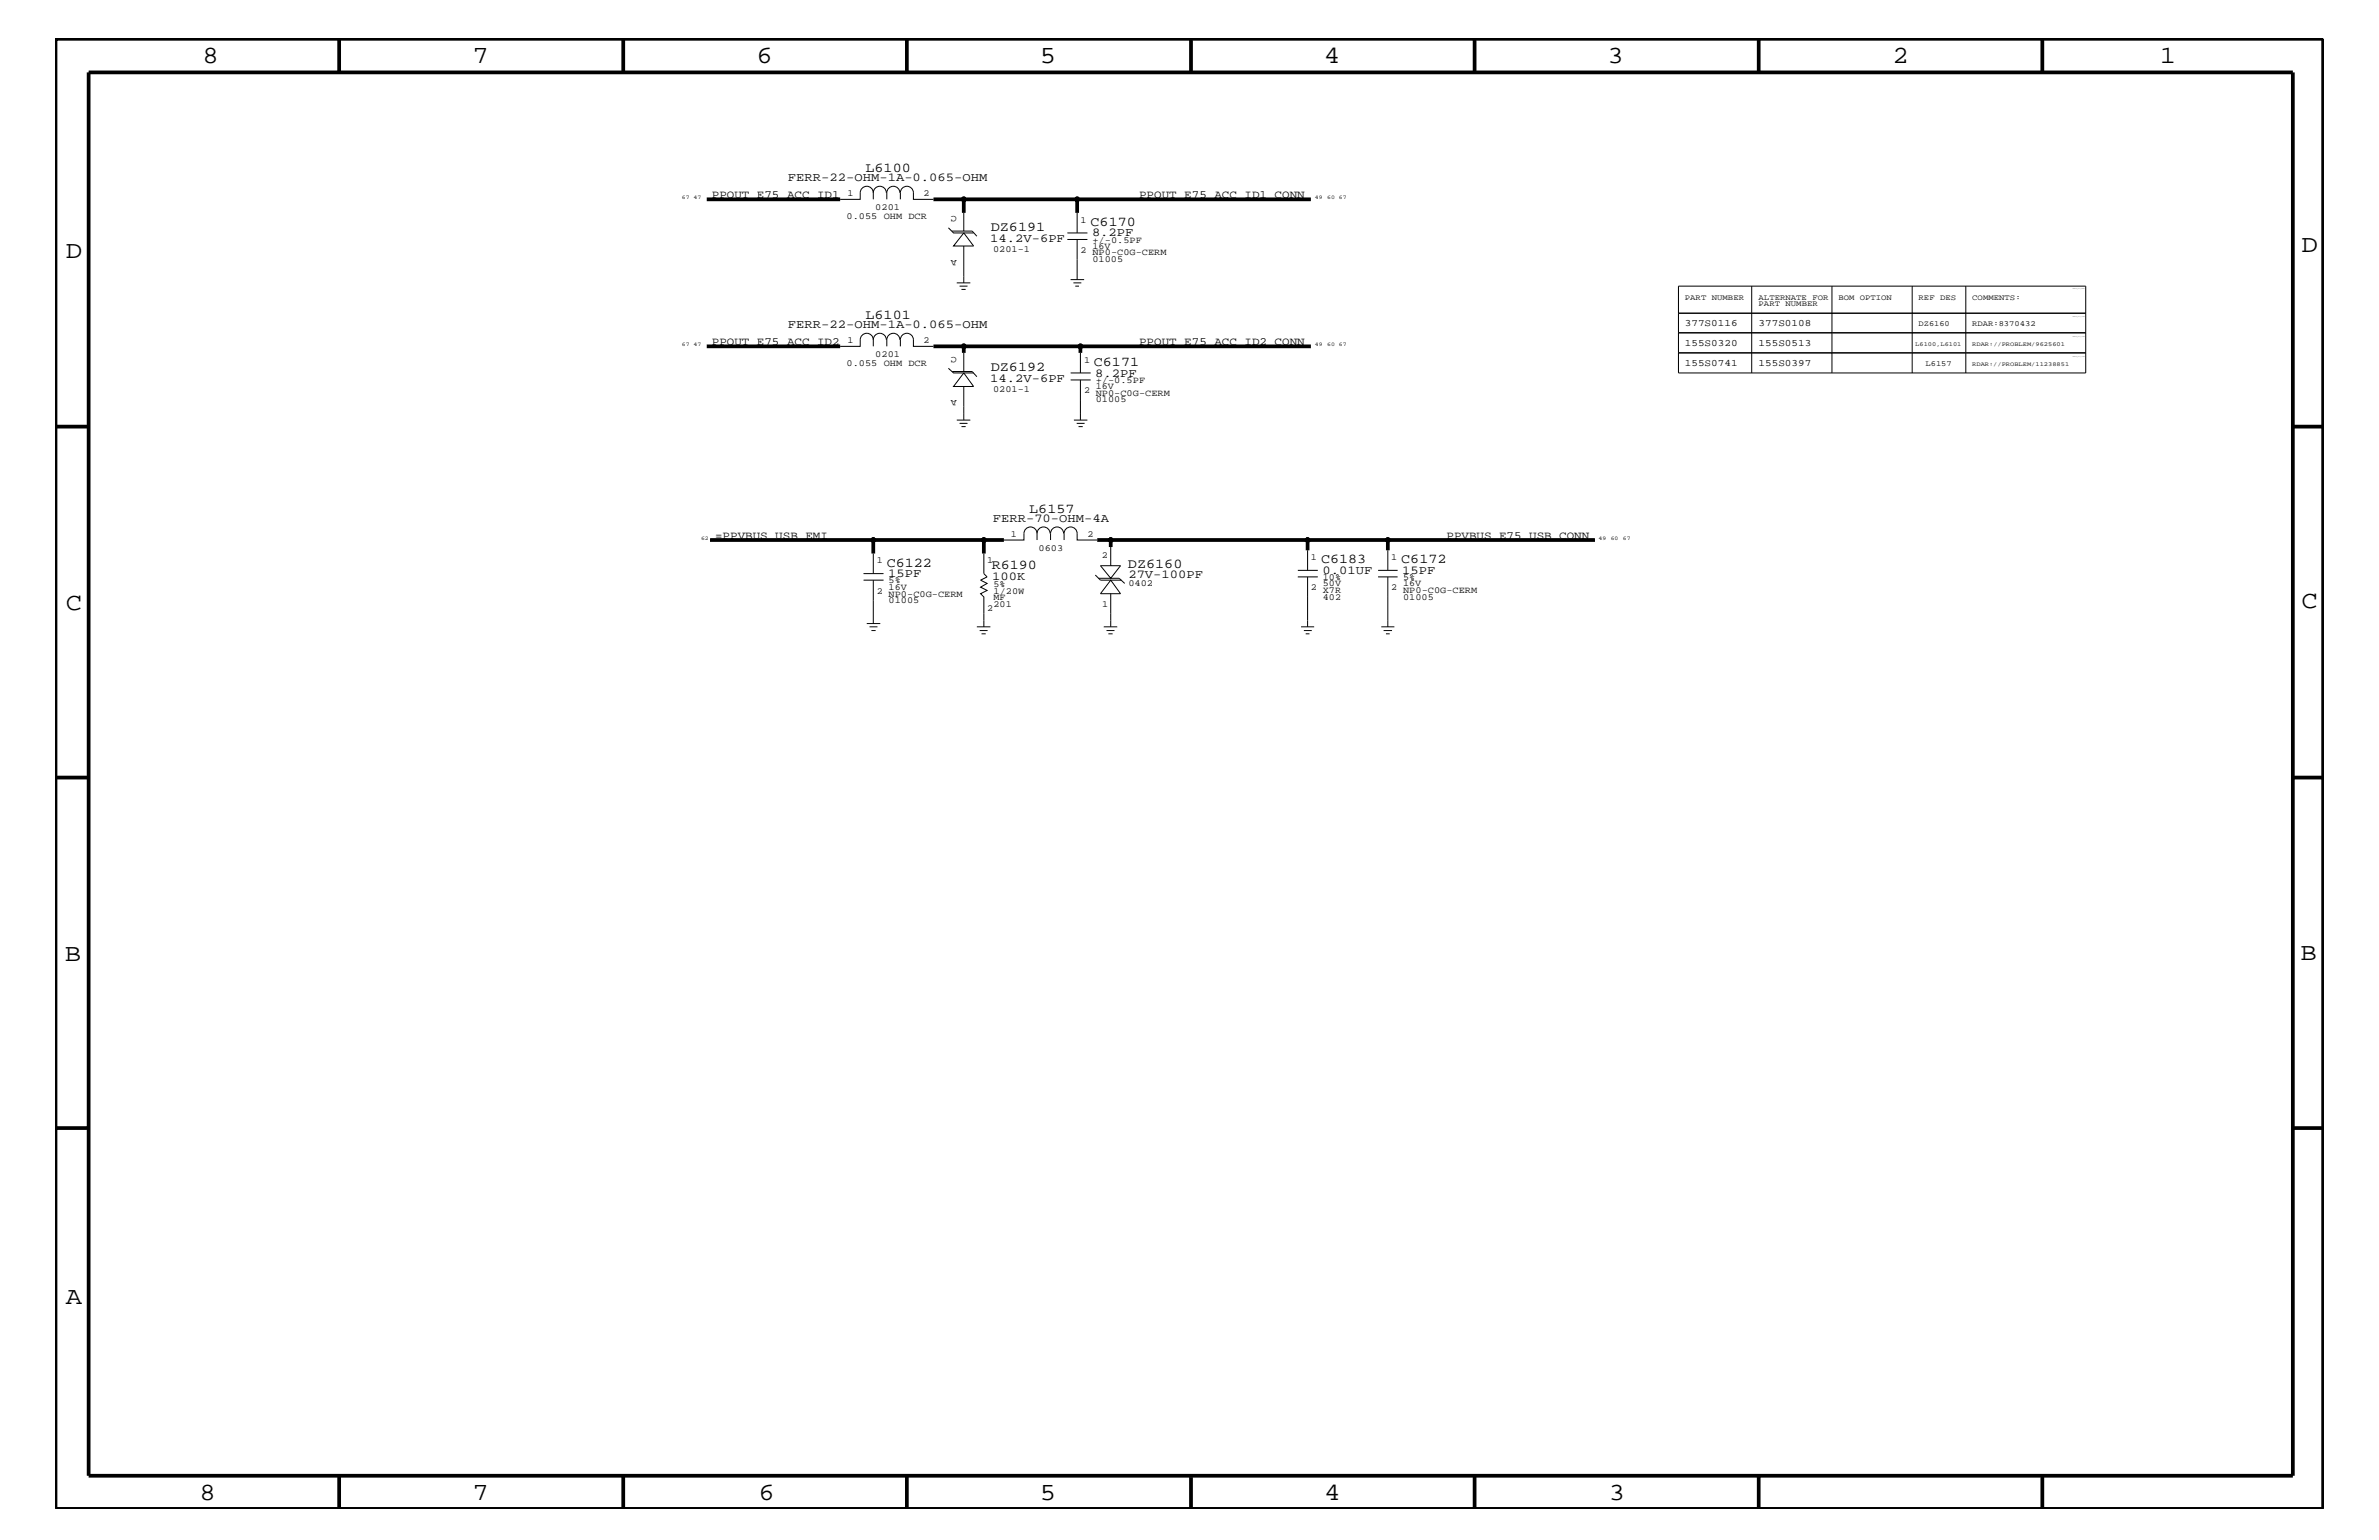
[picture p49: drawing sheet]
<svg xmlns="http://www.w3.org/2000/svg" width="432mm" height="279mm" viewBox="0 0 432 279" stroke-linecap="round" stroke-linejoin="round" font-family="sans-serif">
<defs><g id="words">
<g font-size="4.5">
<text x="36.7" y="11.5">8</text>
<text x="85.8" y="11.5">7</text>
<text x="137.3" y="11.5">6</text>
<text x="188.7" y="11.5">5</text>
<text x="240.3" y="11.5">4</text>
<text x="291.8" y="11.5">3</text>
<text x="343.5" y="11.5">2</text>
<text x="392" y="11.5">1</text>
<text x="11.9" y="46.8">D</text>
<text x="417.7" y="45.7">D</text>
<text x="11.9" y="110.6">C</text>
<text x="417.7" y="110.4">C</text>
<text x="11.8" y="174.3">B</text>
<text x="417.6" y="174.2">B</text>
<text x="11.9" y="236.7">A</text>
<text x="36.2" y="272.1">8</text>
<text x="85.8" y="272.1">7</text>
<text x="137.7" y="272.1">6</text>
<text x="188.7" y="272.1">5</text>
<text x="240.4" y="272.1">4</text>
<text x="292" y="272.1">3</text>
</g>
<g font-size="2.5">
<text x="157.1" y="31.2">L6100</text>
<text x="179.8" y="41.9">DZ6191</text>
<text x="198" y="41">C6170</text>
<text x="157.1" y="57.9">L6101</text>
<text x="179.8" y="67.3">DZ6192</text>
<text x="198.5" y="66.5">C6171</text>
<text x="186.8" y="93.1">L6157</text>
<text x="161" y="102.9">C6122</text>
<text x="180" y="103.3">R6190</text>
<text x="204.7" y="103">DZ6160</text>
<text x="239.8" y="102.2">C6183</text>
<text x="254.3" y="102.2">C6172</text>
</g>
<g font-size="2.2">
<text x="143" y="32.9">FERR-22-OHM-1A-0.065-OHM</text>
<text x="179.7" y="43.9">14.2V-6PF</text>
<text x="198.2" y="42.9">8.2PF</text>
<text x="143" y="59.5">FERR-22-OHM-1A-0.065-OHM</text>
<text x="179.7" y="69.4">14.2V-6PF</text>
<text x="198.8" y="68.4">8.2PF</text>
<text x="180.2" y="94.8">FERR-70-OHM-4A</text>
<text x="161.2" y="104.7">15PF</text>
<text x="180.1" y="105.2">100K</text>
<text x="204.8" y="104.8">27V-100PF</text>
<text x="240" y="104.1">0.01UF</text>
<text x="254.5" y="104.1">15PF</text>
</g>
<g font-size="2">
<text x="129.2" y="35.9">PPOUT_E75_ACC_ID1</text>
<text x="206.8" y="35.9">PPOUT_E75_ACC_ID1_CONN</text>
<text x="129.2" y="62.6">PPOUT_E75_ACC_ID2</text>
<text x="206.8" y="62.6">PPOUT_E75_ACC_ID2_CONN</text>
<text x="129.8" y="97.7">=PPVBUS_USB_EMI</text>
<text x="262.6" y="97.7">PPVBUS_E75_USB_CONN</text>
</g>
<g font-size="1.8">
<text x="305.8" y="59.2">377S0116</text>
<text x="319.2" y="59.2">377S0108</text>
<text x="305.8" y="62.9">155S0320</text>
<text x="319.2" y="62.9">155S0513</text>
<text x="305.8" y="66.5">155S0741</text>
<text x="319.2" y="66.5">155S0397</text>
</g>
<g font-size="1.7">
<text x="153.8" y="35.6">1</text>
<text x="167.6" y="35.6">2</text>
<text x="153.7" y="39.8">0.055 OHM DCR</text>
<text x="158.9" y="38.1">0201</text>
<text x="173.7" y="39.2" transform="rotate(-180 173.7 39.2)">C</text>
<text x="196.1" y="40.4">1</text>
<text x="173.7" y="47.1" transform="rotate(-180 173.7 47.1)">A</text>
<text x="180.3" y="45.7">0201-1</text>
<text x="196.1" y="45.9">2</text>
<text x="198.3" y="45.2">16V</text>
<text x="198.3" y="46.3">NP0-C0G-CERM</text>
<text x="198.3" y="44.1">+/-0.5PF</text>
<text x="198.3" y="47.6">01005</text>
<text x="153.8" y="62.3">1</text>
<text x="158.9" y="64.8">0201</text>
<text x="167.6" y="62.3">2</text>
<text x="173.7" y="64.7" transform="rotate(-180 173.7 64.7)">C</text>
<text x="196.8" y="65.9">1</text>
<text x="153.7" y="66.5">0.055 OHM DCR</text>
<text x="180.3" y="71.1">0201-1</text>
<text x="196.8" y="71.3">2</text>
<text x="198.9" y="70.6">16V</text>
<text x="198.9" y="69.5">+/-0.5PF</text>
<text x="198.9" y="71.8">NP0-C0G-CERM</text>
<text x="173.7" y="72.6" transform="rotate(-180 173.7 72.6)">A</text>
<text x="198.9" y="73">01005</text>
<text x="183.5" y="97.4">1</text>
<text x="188.5" y="99.9">0603</text>
<text x="197.4" y="97.4">2</text>
<text x="200" y="101.3">2</text>
<text x="237.9" y="101.6">1</text>
<text x="252.5" y="101.6">1</text>
<text x="159.2" y="102.2">1</text>
<text x="159.2" y="107.7">2</text>
<text x="161.3" y="105.9">5%</text>
<text x="161.3" y="107">16V</text>
<text x="179.2" y="102.2">1</text>
<text x="180.3" y="106.5">5%</text>
<text x="180.3" y="107.7">1/20W</text>
<text x="204.8" y="106.4">0402</text>
<text x="237.9" y="107.1">2 X7R</text>
<text x="240.1" y="105.3">10%</text>
<text x="240.1" y="106.4">50V</text>
<text x="252.5" y="107.1">2 NP0-C0G-CERM</text>
<text x="254.7" y="106.4">16V</text>
<text x="254.7" y="105.3">5%</text>
<text x="161.3" y="108.2">NP0-C0G-CERM</text>
<text x="161.3" y="109.4">01005</text>
<text x="179.2" y="110.8">2</text>
<text x="180.3" y="108.9">MF</text>
<text x="180.3" y="110.2">201</text>
<text x="200.1" y="110.2">1</text>
<text x="240.1" y="108.8">402</text>
<text x="254.7" y="108.8">01005</text>
</g>
<g font-size="1.4">
<text x="305.8" y="54.4">PART NUMBER</text>
<text x="319.2" y="55.6">PART NUMBER</text>
<text x="319.2" y="54.4">ALTERNATE FOR</text>
<text x="333.7" y="54.4">BOM OPTION</text>
<text x="348.2" y="59.2">DZ6160</text>
<text x="348.2" y="54.4">REF DES</text>
<text x="358" y="54.4">COMMENTS:</text>
<text x="358" y="59.2">RDAR:8370432</text>
<text x="349.5" y="66.5">L6157</text>
</g>
<g font-size="1.1">
<text x="347.6" y="62.9">L6100,L6101</text>
<text x="358" y="62.9">RDAR://PROBLEM/9625601</text>
<text x="358" y="66.5">RDAR://PROBLEM/11238851</text>
</g>
<g font-size="1">
<text x="123.8" y="36.2">67 47</text>
<text x="238.7" y="36.2">49</text>
<text x="240.9" y="36.2">60 67</text>
<text x="123.8" y="62.9">67 47</text>
<text x="238.7" y="62.9">49</text>
<text x="240.9" y="62.9">60 67</text>
<text x="127.3" y="98">62</text>
<text x="290.2" y="98">49</text>
<text x="292.4" y="98">60</text>
<text x="294.6" y="98">67</text>
</g>
</g></defs>
<g fill="none" stroke="#000" stroke-width=".18">
<path d="M158.5 35a1.19 1.19 0 0 0-1.2-1.2 1.19 1.19 0 0 0-1.2 1.2v1.2h-3.6M158.5 35v1.2M158.5 35a1.19 1.19 0 0 1 1.2-1.2 1.19 1.19 0 0 1 1.2 1.2M163.3 35a1.19 1.19 0 0 0-1.2-1.2 1.19 1.19 0 0 0-1.1 1.2v1.2M163.4 36.2v-1.2a1.19 1.19 0 0 1 1.2-1.2 1.19 1.19 0 0 1 1.2 1.2v1.2h3.6M174.9 38.6v3.3M195.5 38.6v3.7M172.1 41.3l1 1h3.6M172.8 41.9h3.7l.8 1M173.7 51.3h2.4M174.2 51.9h1.4M174.5 52.5h.8"/>
<path d="M174.9 44.6v6.7M174.9 42.3l1.8 2.3h-3.6zM193.7 43.4h3.7M193.7 42.3h3.7M194.3 50.7h2.5M194.8 51.3h1.5M195.2 51.9h.6M195.5 43.4v7.3M304.7 51.9h73.9v15.8h-73.9zM304.7 56.8h73.9M317.9 51.9v15.8M332.5 51.9v15.8"/>
<path d="M347.1 51.9v15.8M356.8 51.9v15.8M158.5 61.7a1.19 1.19 0 0 0-1.2-1.2 1.19 1.19 0 0 0-1.2 1.2v1.1h-3.6M158.5 61.7v1.1M158.5 61.7a1.19 1.19 0 0 1 1.2-1.2 1.19 1.19 0 0 1 1.2 1.2M163.3 61.7a1.19 1.19 0 0 0-1.2-1.2 1.19 1.19 0 0 0-1.1 1.2v1.1M163.4 62.8v-1.1a1.19 1.19 0 0 1 1.2-1.2 1.19 1.19 0 0 1 1.2 1.2v1.1h3.6M172.1 66.8l1 .9h3.6M172.8 67.4h3.7l.8 .9M173.7 76.2h2.4M174.2 76.8h1.4M174.5 77.4h.8"/>
<path d="M174.9 64v3.4M174.9 70.1v6.1M174.9 67.7l1.8 2.4h-3.6zM194.3 68.9h3.7M194.3 67.7h3.7M194.9 76.2h2.5M195.4 76.8h1.5M195.8 77.4h.7M196.1 64v3.7M196.1 68.9v7.3M304.7 64h73.9M304.7 60.4h73.9"/>
<path d="M188.2 96.8a1.19 1.19 0 0 1 1.2-1.2 1.19 1.19 0 0 1 1.2 1.2M188.2 96.8a1.19 1.19 0 0 0-1.2-1.2 1.19 1.19 0 0 0-1.1 1.2v1.2h-3.7M188.2 96.8v1.2M193.1 96.8a1.19 1.19 0 0 0-1.2-1.2 1.19 1.19 0 0 0-1.2 1.2v1.2M193.1 98v-1.2a1.19 1.19 0 0 1 1.2-1.2 1.19 1.19 0 0 1 1.2 1.2v1.2h3.6M201.6 99.2v3.4M237.3 99.8v3.7M251.9 99.8v3.7M156.7 104.1h3.7M156.7 105.3h3.7M157.3 113.1h2.5M157.8 113.7h1.5"/>
<path d="M158.2 114.4h.7M158.5 100.4v3.7M158.5 105.3v7.8M177.3 113.7h2.5M177.8 114.4h1.5M178.1 115h.8M178.6 100.4v3.7l.6 .6-1.2 .6 1.2 .6-1.2 .6 1.2 .6-1.2 .6 .6 .6v5.4M198.8 104.3l.9 1h3.9M199.4 104.9h3.7l1 1M199.7 102.6h3.7l-1.8 2.3zM200.3 113.7h2.5M200.8 114.4h1.5"/>
<path d="M201.2 115h.7M201.6 105.3l1.8 2.4h-3.7zM201.6 107.7v6M235.6 104.7h3.6M235.6 103.5h3.6M236.1 113.7h2.4M236.7 114.4h1.4M237 115h.7M237.3 104.7v9M250.1 103.5h3.6M250.1 104.7h3.6M250.7 113.7h2.4"/>
<path d="M251.1 114.4h1.6M251.6 115h.6M251.9 104.7v9"/>
<circle cx="174.9" cy="36.2" r=".42"/>
<circle cx="195.5" cy="36.2" r=".42"/>
<circle cx="174.9" cy="62.8" r=".42"/>
<circle cx="196.1" cy="62.8" r=".42"/>
<circle cx="158.5" cy="98" r=".42"/>
<circle cx="178.6" cy="98" r=".42"/>
<circle cx="201.6" cy="98" r=".42"/>
<circle cx="237.3" cy="98" r=".42"/>
<circle cx="251.9" cy="98" r=".42"/>
</g>
<g fill="none" stroke="#000" stroke-width=".68" stroke-linecap="butt">
<path d="M10.1 7h411.6v266.8h-411.6zM16.1 13.1h400.1v254.6h-400.1zM61.6 7v6.1M113.1 7v6.1M164.6 7v6.1M216.2 7v6.1M267.6 7v6.1M319.2 7v6.1M370.7 7v6.1M128.3 36.2h24.2M169.4 36.2h5.5M195.5 36.2h-20.6v2.4"/>
<path d="M195.5 36.2h42.4M195.5 36.2v2.4M10.1 77.4h6M128.3 62.8h24.2M169.4 62.8h5.5v1.2M174.9 62.8h21.2v1.2M196.1 62.8h41.8M416.2 77.4h5.5M128.9 98h29.6v2.4M158.5 98h23.7M178.6 98v2.4M199.1 98h2.5"/>
<path d="M237.3 98h-35.7v1.2M251.9 98h-14.6v1.8M251.9 98h37.6M251.9 98v1.8M10.1 141.1h6M416.2 141.1h5.5M10.1 204.7h6M416.2 204.7h5.5M61.6 267.7v6.1M113.1 267.7v6.1M164.6 267.7v6.1M216.2 268v5.8"/>
<path d="M267.6 267.7v6.1M319.2 267.7v6.1M370.7 267.7v6.1"/>
</g>
<g fill="#000">
<circle cx="174.9" cy="36.2" r=".42"/>
<circle cx="195.5" cy="36.2" r=".42"/>
<circle cx="174.9" cy="62.9" r=".42"/>
<circle cx="196.1" cy="62.9" r=".42"/>
<circle cx="158.5" cy="98" r=".42"/>
<circle cx="178.6" cy="98" r=".42"/>
<circle cx="201.6" cy="98" r=".42"/>
<circle cx="237.3" cy="98" r=".42"/>
<circle cx="251.9" cy="98" r=".42"/>
</g>
<use href="#words"/>
</svg>
